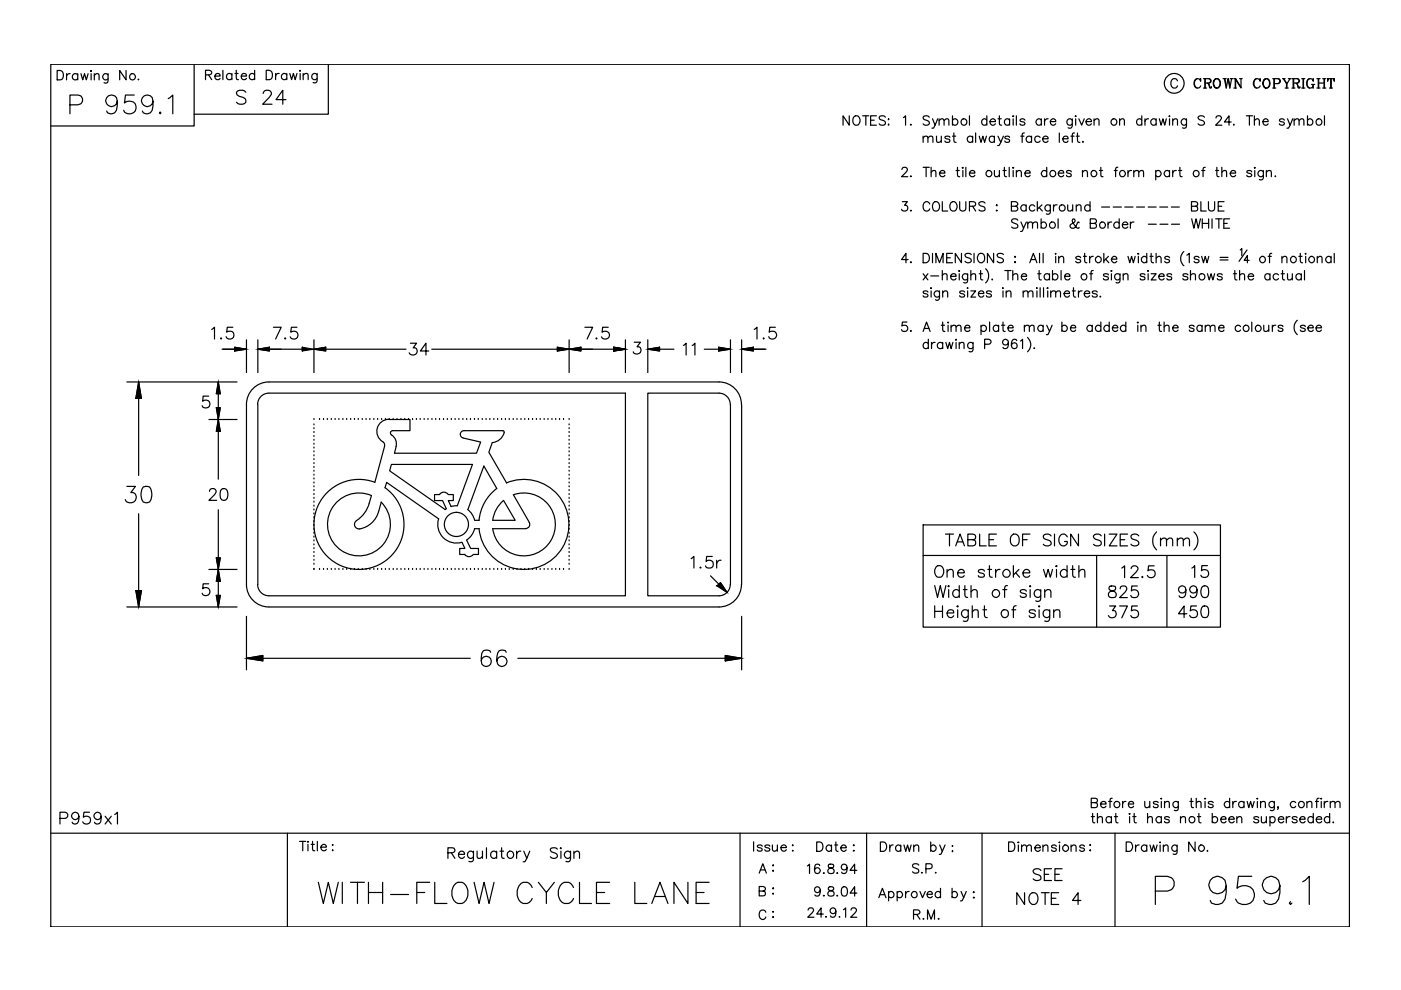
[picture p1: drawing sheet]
<svg xmlns="http://www.w3.org/2000/svg" width="297mm" height="210mm" viewBox="0 0 297 210" stroke-linecap="round" stroke-linejoin="round" font-family="sans-serif">
<!-- layer: SIGN -->
<g fill="none" stroke="#000" stroke-width=".25">
<path d="M10.8 13.6h275.3v182.9h-275.3zM12.1 14.9h.7a1.08 1.08 0 0 1 .7 1 1.08 1.08 0 0 1-.7 1h-.7zM14.1 15.6v1.3M14.9 15.6a.64 .64 0 0 0-.8 .6M16.5 15.9a.64 .64 0 0 0-1-.1 .64 .64 0 0 0 0 1 .64 .64 0 0 0 1-.1M16.5 15.6v1.3M17.2 15.6l.3 1.3 .4-1.3 .4 1.3 .4-1.3M19.3 15.6v1.3M19.3 14.9v.3zM20 16l.5-.4 .4 .1 .1 1.2M20 15.6v1.3M22.9 15.6l-.1 1.8-.3 .2-.4-.1"/>
<path d="M22.9 15.9a.64 .64 0 0 0-.9-.1 .64 .64 0 0 0 0 1 .64 .64 0 0 0 .9-.1M26.7 14.9v2l-1.3-2v2M29.4 16.8v.1v-.1M249.7 17.1a.72 .72 0 0 0-.9-.4 .72 .72 0 0 0-.5 .7 .88 .88 0 0 0 .1 1 .88 .88 0 0 0 1 .2l.3-.4M253.8 16.7a1.11 1.11 0 0 0-.6 1 1.11 1.11 0 0 0 .6 1M254.5 17l.1 .2v-.5l-.1 .3a.73 .73 0 0 0-.8-.3 .73 .73 0 0 0-.5 .7 .88 .88 0 0 0 .2 1 .88 .88 0 0 0 .9 .2l.3-.4M255.2 16.7h1.1l.4 .1 .1 .4-.2 .3-1.1 .1M255.2 18.7h.6M255.5 16.7v2M256 17.6l.3 .2 .3 .7h.3M256.2 17.7l.4 1h.2l.1-.3M256.3 16.7l.4 .4-.1 .3-.3 .2"/>
<path d="M257.9 16.7a1.03 1.03 0 0 0-.7 1 1.03 1.03 0 0 0 .9 1 1.03 1.03 0 0 0 .7-1.1 1.03 1.03 0 0 0-.9-.9 1.12 1.12 0 0 0 0 2M258.1 16.7a1.12 1.12 0 0 1 0 2M259.3 16.7h.7M259.6 16.7l.4 2 .4-2 .3 2 .4-2M259.7 16.7l.3 1.5M260.4 16.7l.3 1.5M260.8 16.7h.6M261.6 18.7h.5M261.6 16.7h.4M261.9 16.7v2M262.8 16.7h.6M263.1 18.5l-1.1-1.8v2"/>
<path d="M263.1 16.7v2l-1.1-1.9M266.4 16.7a1.15 1.15 0 0 0 0 2M267.1 17l.1 .2v-.5l-.1 .3a.75 .75 0 0 0-.9-.3 .75 .75 0 0 0-.5 .7v.5a.75 .75 0 0 0 .6 .8 .75 .75 0 0 0 .9-.5M268.4 16.7a1.03 1.03 0 0 0-.7 1 1.03 1.03 0 0 0 .9 1 1.03 1.03 0 0 0 .7-1.1 1.03 1.03 0 0 0-.9-.9 1.16 1.16 0 0 0 0 2M268.6 16.7a1.12 1.12 0 0 1 0 2M269.8 16.7h1.1a.54 .54 0 0 1 .6 .7l-.6 .3h-.7M269.8 18.7h.7M270.1 16.7v2M270.2 16.7v2M270.9 16.7l.4 .4-.1 .4-.3 .2M271.9 16.7h.6M272.1 16.7l.7 1v1"/>
<path d="M272.2 16.7l.7 1v1M272.5 18.7h.6M273.1 16.7h.6M273.5 16.7l-.6 1M273.9 16.7h1.2l.4 .4-.2 .4-1 .1M273.9 18.7h.6M274.2 16.7v2M274.3 16.7v2M274.8 17.6l.3 .2 .2 .7h.3M274.9 17.7l.4 1h.2l.1-.3M275.1 16.7l.3 .4-.1 .3-.2 .2M276 18.7h.7"/>
<path d="M276 16.7h.7M276.3 16.7v2M276.4 16.7v2M277.7 16.7a1.15 1.15 0 0 0 0 2M278.1 17.9h.6M278.4 17v.2v-.5v.3a.72 .72 0 0 0-.9-.3 .72 .72 0 0 0-.5 .7v.5a.72 .72 0 0 0 .5 .7 .72 .72 0 0 0 .9-.2M278.4 17.9v.8M279.2 18.7h.7M279.2 16.7h.7M279.5 16.7v2M279.6 16.7v2M279.6 17.6h1.1"/>
<path d="M280.4 18.7h.7M280.4 16.7h.7M280.7 16.7v2M280.8 16.7v2M281.6 16.7l-.1 .5v-.5h1.4v.5l-.1-.5M281.9 18.7h.6M282.1 16.7v2M282.3 16.7v2M154.8 85.7a2.39 2.39 0 0 0-2.4-2.3h-15.1v42.9h15.2a2.39 2.39 0 0 0 2.3-2.4M154.9 85.8v38.2M157.2 85.7a4.8 4.8 0 0 0-4.7-4.7h-95.5a4.8 4.8 0 0 0-4.7 4.7v38.3M157.2 85.8v38.2"/>
<path d="M52.3 123.9a4.8 4.8 0 0 0 4.7 4.8h95.4a4.8 4.8 0 0 0 4.8-4.8M54.6 123.9a2.39 2.39 0 0 0 2.4 2.4h75.6v-42.9h-75.6a2.39 2.39 0 0 0-2.4 2.3l.1 38.3M10.8 176.7h275.3M12.7 173.5h1.1a.66 .66 0 0 0 .6-.6 .66 .66 0 0 0-.6-.7h-1.1v2.5M16.7 173.1a.78 .78 0 0 1-1 .7 .78 .78 0 0 1-.4-1.3 .78 .78 0 0 1 1.3 .1 2.06 2.06 0 0 1-.2 2 .7 .7 0 0 1-1.1-.3M19 172.2h-1.2l-.1 1.1a.88 .88 0 0 1 1.3 0 .88 .88 0 0 1-.2 1.3 .88 .88 0 0 1-1.3-.4M21.4 173.1a.77 .77 0 0 1-1.1 .5 .77 .77 0 0 1-.2-1.2 .77 .77 0 0 1 1.3 .2 2.41 2.41 0 0 1-.3 2 .7 .7 0 0 1-1.1-.3M22.3 173.1l1.3 1.6M23.6 173.1l-1.3 1.6M24.3 172.7l.6-.5v2.5M60.9 176.7v19.8M63.5 178.4h1.3"/>
<path d="M64.2 178.4v2M65.3 179v1.4M65.3 178.4l.1 .1-.1 .1zM66 179h.6M66.3 178.4v1.6l.1 .3 .3 .1M67.3 178.4v2M68 179.6h1.2a.62 .62 0 0 0-.9-.5 .62 .62 0 0 0-.2 1 .6 .6 0 0 0 1.1 0M70.5 179.1v.1zM156.9 176.7v19.8M159.8 178.5v2M161.6 179.4a.65 .65 0 0 0-1.1 0l.2 .2 .8 .3 .1 .3a.6 .6 0 0 1-1.1 0M163.2 179.4a.65 .65 0 0 0-1 0l.1 .2 .8 .3 .1 .3a.6 .6 0 0 1-1 0"/>
<path d="M163.8 179.2l.1 1.2 .5 .1 .4-.4M164.8 179.2v1.3M165.6 179.7h1.1a.61 .61 0 0 0-.8-.5 .61 .61 0 0 0-.2 1 .6 .6 0 0 0 1 0M168 179.2h.2zM173.2 178.5h.6a1.08 1.08 0 0 1 .7 1 1.08 1.08 0 0 1-.7 1h-.6zM176.3 179.5a.64 .64 0 0 0-.9-.1 .64 .64 0 0 0 0 .9 .64 .64 0 0 0 .9-.1M176.3 179.2v1.3M177 179.2h.6M177.2 178.5v1.6l.1 .3 .4 .1M178.3 179.7h1.1a.62 .62 0 0 0-.8-.5 .62 .62 0 0 0-.2 1 .6 .6 0 0 0 1 0M180.9 179.2h.2zM183.7 176.7v19.8"/>
<path d="M186.7 178.5h.6a1.06 1.06 0 0 1 .7 1 1.06 1.06 0 0 1-.7 1h-.6zM188.7 179.2v1.3M189.4 179.2a.65 .65 0 0 0-.7 .5M191 179.5a.62 .62 0 0 0-.9-.1 .62 .62 0 0 0 0 .9 .62 .62 0 0 0 .9-.1M191 179.2v1.3M191.7 179.2l.3 1.3 .4-1.3 .4 1.3 .4-1.3M193.7 179.5l.5-.3 .5 .1 .1 1.2M193.7 179.2v1.3M197.3 179.5a.64 .64 0 0 1 1-.1 .64 .64 0 0 1 0 .9 .64 .64 0 0 1-1-.1M197.3 178.5v2M199.2 179.2l.6 1.3 .6-1.3M201.9 179.4h.1z"/>
<path d="M208.2 176.7v19.8M213.8 178.5h.7a1.08 1.08 0 0 1 .7 1 1.08 1.08 0 0 1-.7 1h-.7zM215.9 178.5l.1 .1-.1 .1zM215.9 179.2v1.3M216.6 179.5l.5-.3 .4 .1 .1 1.2M216.6 179.2v1.3M217.6 179.5l.5-.3 .5 .1 .1 1.2M219.4 179.7h1.2a.62 .62 0 0 0-.9-.5 .62 .62 0 0 0-.2 1 .6 .6 0 0 0 1.1 0M221.1 179.5l.5-.3 .5 .1 .1 1.2M221.1 179.2v1.3M224 179.5a.56 .56 0 0 0-.6-.4 .56 .56 0 0 0-.5 .4l.1 .2a.9 .9 0 0 1 1 .4v.1a.56 .56 0 0 1-.6 .3 .56 .56 0 0 1-.5-.3M224.6 178.5v.2z"/>
<path d="M224.6 179.2v1.3M227.1 179.5l.5-.3 .5 .1v1.2M227.1 179.2v1.3M229.9 179.5a.57 .57 0 0 0-1 0l.3 .2 .6 .2 .1 .3a.57 .57 0 0 1-1 0M231 179.2l.2-.1v.1zM231.4 173.1h.6M231.4 170.2l1.1-.1 .2-.3-.1-.4-.4-.2h-.8v2h.8a.53 .53 0 0 0 .5-.5 .53 .53 0 0 0-.5-.5M231.7 172.5v1.6v.3l.4 .1M232.7 173.5l.4-.4 .6 .1v1.3M232.7 172.5v2M233.4 170.5h1.1a.61 .61 0 0 0-.9-.5 .61 .61 0 0 0-.2 .9 .6 .6 0 0 0 1.1 0M235 169.9h.7"/>
<path d="M235.6 173.4a.64 .64 0 0 0-.9-.1 .64 .64 0 0 0 0 1 .64 .64 0 0 0 .9-.1M235.6 173.1v1.4M235.8 169.2l-.4 .1-.1 .3v1.6M236.3 173.1h.7M236.4 176.7v19.8M236.6 172.5v1.6l.1 .3 .3 .1M238 169.9v1.3M238.7 169.9a.58 .58 0 0 0-.7 .6M238.8 178.5h.7a1.06 1.06 0 0 1 .7 1 1.06 1.06 0 0 1-.7 1h-.7zM239.2 170.5h1.1a.6 .6 0 0 0-.8-.5 .6 .6 0 0 0-.2 .9 .57 .57 0 0 0 1 0M239.5 172.5l.1 .1h-.1zM239.5 173.1v1.4"/>
<path d="M240.2 173.1h.6M240.5 172.5v1.6l.1 .3 .3 .1M240.8 179.2v1.3M241.5 179.2a.72 .72 0 0 0-.7 .5M242.7 169.9l.1 1.3h.5l.5-.3M243.1 179.5a.64 .64 0 0 0-.9-.1 .64 .64 0 0 0 0 .9 .64 .64 0 0 0 .9-.1M243.1 179.2v1.3M243.3 173.5l.5-.4 .4 .1 .1 1.3M243.3 172.5v2M243.8 169.9v1.3M243.8 179.2l.4 1.3 .4-1.3 .4 1.3 .3-1.3M245.5 170.2a.6 .6 0 0 0-1 0l.1 .2a.9 .9 0 0 1 .9 .5 .56 .56 0 0 1-.5 .4 .56 .56 0 0 1-.5-.4"/>
<path d="M246 178.5v.2zM246 179.2v1.3M246.2 169.2v.2zM246.2 173.4a.64 .64 0 0 0-.9-.1 .64 .64 0 0 0 0 1 .64 .64 0 0 0 .9-.1M246.2 169.9v1.3M246.2 173.1v1.4M246.6 179.5l.5-.3 .5 .1 .1 1.2M246.6 179.2v1.3M246.9 170.3a.67 .67 0 0 1 .9-.3l.1 1.2M246.9 169.9v1.3M247.9 173.4a.62 .62 0 0 0-1 0l.3 .3 .6 .2 .1 .3a.57 .57 0 0 1-1 0M249.6 179.2l-.1 1.8-.3 .1h-.5"/>
<path d="M249.6 179.5a.64 .64 0 0 0-1-.1 .64 .64 0 0 0 0 .9 .64 .64 0 0 0 1-.1M249.8 169.9l-.1 1.8-.3 .2-.4-.1M249.8 170.2a.64 .64 0 0 0-.9-.1 .64 .64 0 0 0 0 .9 .64 .64 0 0 0 .9-.1M250.3 173.5l.5-.4 .5 .1v1.3M250.3 173.1v1.4M252.3 169.9h.7M252.6 169.2v1.7l.1 .3h.3M253.4 178.5v2l-1.4-2v2M253.6 170.3a.67 .67 0 0 1 1-.3v1.2M253.6 169.2v2M253.9 173.1h.7M254.2 172.5v1.6l.1 .3 .3 .1"/>
<path d="M255.5 169.9v1.3M255.5 169.2l.1 .1-.1 .1zM257 173.4a.64 .64 0 0 1 1-.1 .64 .64 0 0 1 0 1 .64 .64 0 0 1-1-.1M257 172.5v2M257.2 170.2a.65 .65 0 0 0-1 0l.1 .2 .8 .2 .1 .3a.6 .6 0 0 1-1 0M258.8 173.7h1.1a.6 .6 0 0 0-.8-.5 .6 .6 0 0 0-.2 1 .57 .57 0 0 0 1 0M260.5 173.7h1.2a.61 .61 0 0 0-.9-.5 .61 .61 0 0 0-.2 1 .6 .6 0 0 0 1.1 0M260.7 170.2a.64 .64 0 0 0-.9-.1 .64 .64 0 0 0 0 .9 .64 .64 0 0 0 .9-.1M260.7 169.2v2M261.4 169.9v1.3M262.1 169.9a.64 .64 0 0 0-.7 .6M262.2 173.5l.5-.4 .5 .1 .1 1.3"/>
<path d="M262.2 173.1v1.4M263.8 170.2a.64 .64 0 0 0-1-.1 .64 .64 0 0 0 0 .9 .64 .64 0 0 0 1-.1M263.8 169.9v1.3M264.4 169.9l.4 1.3 .3-1.3 .4 1.3 .4-1.3M266.6 169.9v1.3M266.6 169.2v.2zM266.9 173.4a.65 .65 0 0 0-1.1 0l.1 .2 .9 .3 .1 .3a.6 .6 0 0 1-1.1 0M267.3 170.3a.67 .67 0 0 1 .9-.3l.1 1.2M267.3 169.9v1.3M267.4 173.1l.1 1.3 .5 .1 .5-.4M268.5 173.1v1.4M269.3 173.4a.62 .62 0 0 1 .9-.1 .62 .62 0 0 1 0 .9 .62 .62 0 0 1-.9 0"/>
<path d="M269.3 173.1v2M270.2 169.9v1.5a.53 .53 0 0 1-.9 .4M270.2 170.2a.64 .64 0 0 0-1-.1 .64 .64 0 0 0 0 .9 .64 .64 0 0 0 1-.1M271 171.2h-.1v-.2l.1 .2-.1 .4M271 173.7h1.2a.61 .61 0 0 0-.9-.5 .61 .61 0 0 0-.2 1 .6 .6 0 0 0 1.1 0M272.7 173.1v1.4M273.5 173.1a.64 .64 0 0 0-.8 .6M274.7 170.2a.64 .64 0 0 0-.9-.1 .64 .64 0 0 0 0 .9 .64 .64 0 0 0 .9-.1M275 173.4a.65 .65 0 0 0-1 0l.2 .3 .7 .2 .1 .3a.6 .6 0 0 1-1 0M275.6 173.7h1.1a.6 .6 0 0 0-.8-.5 .6 .6 0 0 0-.2 1 .57 .57 0 0 0 1 0M277.1 170.3a.71 .71 0 0 1 1-.3v1.2M277.1 169.9v1.3"/>
<path d="M278.4 173.4a.64 .64 0 0 0-.9-.1 .64 .64 0 0 0 0 1 .64 .64 0 0 0 .9-.1M278.4 172.5v2M278.9 169.9h.6M279.1 173.7h1.1a.61 .61 0 0 0-.8-.5 .61 .61 0 0 0-.2 1 .6 .6 0 0 0 1 0M279.7 169.2l-.4 .1-.1 .3v1.6M280.1 169.2v.2zM280.1 169.9v1.3M280.8 169.9v1.3M281.5 169.9a.64 .64 0 0 0-.7 .6M281.9 173.4a.64 .64 0 0 0-.9-.1 .64 .64 0 0 0 0 1 .64 .64 0 0 0 .9-.1M281.9 172.5v2M282 170.3a.67 .67 0 0 1 1-.3l.1 1.2"/>
<path d="M282 169.9v1.3M282.7 174.2l-.1 .2h.2M283.1 170.3l.4-.4 .5 .1 .1 1.2M70.5 180.3h.1zM161 188.9l1.1-.1 .2-.2-.1-.4-.4-.2h-.8v1.9h.8l.4-.1v-.7l-.4-.2M161 185.1l.7-2 .8 2M161.2 184.4h1M162.4 193.4a.72 .72 0 0 0-.9-.4 .72 .72 0 0 0-.5 .7 .85 .85 0 0 0 .2 1 .85 .85 0 0 0 .9 .1l.3-.4M163.8 183.5l.1-.1 .1 .1zM163.8 184.7l.1-.2 .1 .2zM163.8 188.4l.1-.1 .1 .1zM163.8 189.5h.2l-.1 .1z"/>
<path d="M163.8 193.3h.2zM163.8 194.5l.1-.1 .1 .1zM168 180.4h.2zM180.9 180.4h.2zM186.3 190.3l.8-2 .7 2M186.6 189.7h1M188.4 189.3a.64 .64 0 0 1 .9-.1 .64 .64 0 0 1 0 1 .64 .64 0 0 1-.9-.1M188.4 189v2M190.2 189.3a.64 .64 0 0 1 1-.1 .64 .64 0 0 1 0 1 .64 .64 0 0 1-1-.1M190.2 189v2M192 189v1.3M192.8 189a.64 .64 0 0 0-.8 .6"/>
<path d="M195 189l.6 1.3 .6-1.3M196.6 189.6h1.1a.56 .56 0 0 0-.6-.6 .56 .56 0 0 0-.5 .6 .61 .61 0 0 0 .3 .7 .61 .61 0 0 0 .8-.2M199.4 189.3a.64 .64 0 0 0-.9-.1 .64 .64 0 0 0 0 1 .64 .64 0 0 0 .9-.1M199.4 188.3v2M199.8 180.5l-.3 .6h-.3M201.9 189.3a.64 .64 0 0 1 .9-.1 .64 .64 0 0 1 0 1 .64 .64 0 0 1-.9-.1M201.9 188.3v2M201.9 180.4v.2zM203.8 189l.5 1.3 .6-1.3M204.3 190.3l-.3 .6-.4 .1M206.3 189.2h.3zM206.3 190.3h.3z"/>
<path d="M217.2 189.3v2.5l-1.6-2.5v2.5M218.4 189.6a.92 .92 0 0 1 1.1-.3 .92 .92 0 0 1 .6 .9 1.08 1.08 0 0 1-.3 1.2 1.08 1.08 0 0 1-1.1 .2 1.5 1.5 0 0 1-.3-2zM220.7 184.6a.92 .92 0 0 0-.9-.4 .92 .92 0 0 0-.8 .6l.3 .4 .9 .3a.63 .63 0 0 1 .3 1.1 1.17 1.17 0 0 1-1.5-.2M220.8 189.3h1.6M221.4 185.4h.9M221.6 189.3v2.5M222.9 190.5h1M222.9 184.2h-1.5v2.5h1.5M223.7 185.4h.9M224.5 189.3h-1.6v2.5h1.6M225.2 184.2h-1.5v2.5h1.5M229.2 190.9h-1.8l1.2-1.6v2.5"/>
<path d="M231 180.3h.2v.1zM256 180.3v.2l.1-.1"/>
<circle cx="28.1" cy="16.3" r=".66"/>
<circle cx="249" cy="17.7" r="2.1"/>
<circle cx="225.9" cy="179.8" r=".67"/>
<circle cx="236.8" cy="170.6" r=".65"/>
<circle cx="252.7" cy="173.8" r=".65"/>
<circle cx="254.7" cy="179.8" r=".66"/>
<circle cx="275.9" cy="170.6" r=".65"/>
<circle cx="193.9" cy="189.7" r=".66"/>
</g>
<g fill="none" stroke="#000" stroke-width=".25">
<path d="M41.2 13.6v13.1h-30.4M43.6 15.9h.8a.5 .5 0 0 0 .5-.6l-.5-.4h-.8v2M44.2 15.9l.7 1M45.6 16.1h1.1a.57 .57 0 0 0-.7-.5 .57 .57 0 0 0-.4 .7 .6 .6 0 0 0 .4 .6 .6 .6 0 0 0 .7-.3M47.3 14.9v2M49.2 15.9a.64 .64 0 0 0-1-.1 .64 .64 0 0 0 0 .9 .64 .64 0 0 0 1-.1M49.2 15.6v1.3M49.8 15.6h.7M50.1 14.9v1.6l.1 .3 .4 .1M51.2 16.1h1.1a.57 .57 0 0 0-.7-.5 .57 .57 0 0 0-.4 .7 .6 .6 0 0 0 .4 .6 .6 .6 0 0 0 .7-.3M52.1 19.6a1.32 1.32 0 0 0-2 0 .75 .75 0 0 0 .6 .8l.9 .3a.74 .74 0 0 1 .5 .5 .74 .74 0 0 1-.3 .8 1.4 1.4 0 0 1-1.7-.3M54 15.9a.64 .64 0 0 0-1-.1 .64 .64 0 0 0 0 .9 .64 .64 0 0 0 1-.1"/>
<path d="M54 14.9v2M55.8 19.8l.2-.4a.95 .95 0 0 1 1.5 .3v.3l-.4 .7-1.4 1.4h2M56.4 14.9a1.08 1.08 0 0 1 1.3 .6 1.08 1.08 0 0 1-.3 1.3l-1 .1zM58.4 15.6v1.3M59.2 15.6a.6 .6 0 0 0-.8 .5M60.8 15.9a.64 .64 0 0 0-.9-.1 .64 .64 0 0 0 0 .9 .64 .64 0 0 0 .9-.1M60.8 15.6v1.3M61.4 15.6l.4 1.3 .4-1.3 .4 1.3 .4-1.3M63.6 15.6v1.3M63.6 14.9v.2zM64.3 16l.5-.4 .4 .1 .1 1.2M64.3 15.6v1.3"/>
<path d="M67.2 15.6v1.5a.53 .53 0 0 1-.8 .4M67.2 15.9a.64 .64 0 0 0-.9-.1 .64 .64 0 0 0 0 .9 .64 .64 0 0 0 .9-.1M69.6 13.6v10.6h-28.4M14.8 22.2h1.7l.6-.2a1.03 1.03 0 0 0 .4-1.1 1.03 1.03 0 0 0-1-.7h-1.7v3.9M24.9 21.5a1.23 1.23 0 0 1-1.8 1 1.23 1.23 0 0 1-.4-2 1.23 1.23 0 0 1 2 .2 3.8 3.8 0 0 1-.4 3.2 1.12 1.12 0 0 1-1.7-.4M28.5 20.2h-1.9l-.2 1.6a1.42 1.42 0 0 1 2.1 0 1.42 1.42 0 0 1-.2 2.1 1.41 1.41 0 0 1-2.1-.5M32.4 21.5a1.23 1.23 0 0 1-1.7 1 1.23 1.23 0 0 1-.4-2 1.23 1.23 0 0 1 2 .2 3.8 3.8 0 0 1-.4 3.2 1.11 1.11 0 0 1-1.7-.4M34 23.7l-.2 .2 .2 .2 .1-.2M35.7 20.9l.9-.7v3.9M60.6 21.1h-2.1l1.5-2v3M180.1 24.6v1.9l-1.4-1.9v1.9M181.2 24.6a.95 .95 0 0 1 1.1 .5 .95 .95 0 0 1-.2 1.1 .72 .72 0 0 1-.8 .3 .72 .72 0 0 1-.5-.7 1.15 1.15 0 0 1 .4-1.2z"/>
<path d="M182.9 24.6h1.3M183.6 24.6v1.9M184.6 25.5h.7M185.8 24.6h-1.2v1.9h1.2M187.7 24.8a.73 .73 0 0 0-.7-.3 .73 .73 0 0 0-.6 .5l.2 .3 1 .4 .1 .5a.84 .84 0 0 1-1.3 0M188.4 25.2v.2zM188.4 26.3v.2zM191.2 35.9l.2-.3 .6-.1 .3 .2 .1 .4-1.3 1.4h1.4M191.5 24.9l.5-.3v1.9M193.1 26.3l-.1 .2h.2M193.1 37.3l-.1 .1h.2M195.7 29.3l.5-.4 .5 .1v1.2"/>
<path d="M195.7 28.9v1.3M195.7 35.5h1.3M196.4 35.5v2M196.7 29.3l.5-.4 .5 .1 .1 1.2M197 24.8a.73 .73 0 0 0-.7-.3 .73 .73 0 0 0-.6 .5l.2 .3 1 .5 .1 .4a.84 .84 0 0 1-1.3 0M197.4 36.5l.5-.3h.4l.1 1.3M197.4 35.5v2M197.7 25.2l.6 1.3 .5-1.3M198.3 26.5l-.4 .7h-.3M198.6 28.9v1.2l.5 .1 .5-.4M199.1 25.6l.5-.4 .4 .1 .2 1.2M199.1 25.2v1.3"/>
<path d="M199.2 36.7h1.1a.6 .6 0 0 0-.8-.5 .6 .6 0 0 0-.2 1 .57 .57 0 0 0 1 0M199.6 28.9v1.3M200.2 25.6l.4-.4 .5 .1 .1 1.2M201.4 29.1a.65 .65 0 0 0-1.1 0l.1 .2 .9 .3 .1 .3a.6 .6 0 0 1-1.1 0M201.9 25.5a.64 .64 0 0 1 1-.1 .64 .64 0 0 1 0 .9 .64 .64 0 0 1-1-.1M201.9 24.6v1.9M201.9 28.9h.7M202.2 28.2v1.6l.1 .3 .4 .1M202.7 36.2h.7M203 35.5v1.6l.1 .3 .4 .1M204 35.6h.2l-.1 .1zM204.1 36.2v1.3"/>
<path d="M204.8 35.5v2M205.5 24.6v1.9M205.5 36.7h1.2a.61 .61 0 0 0-.9-.5 .61 .61 0 0 0-.2 1 .6 .6 0 0 0 1.1 0M206.2 29.1a.64 .64 0 0 0-.9-.1 .64 .64 0 0 0 0 1 .64 .64 0 0 0 .9-.1M206.2 28.9v1.3M206.9 28.2v2M207.6 28.9l.4 1.3 .4-1.3 .4 1.3 .3-1.3M209.2 25.5a.62 .62 0 0 0-.9-.1 .62 .62 0 0 0 0 .9 .62 .62 0 0 0 .9-.1M209.2 24.6v1.9M209.9 25.8h1.1a.62 .62 0 0 0-.8-.6 .62 .62 0 0 0-.2 1 .6 .6 0 0 0 1 0M210.8 36.2l.2 1.2 .4 .1 .5-.4M210.8 29.1a.62 .62 0 0 0-.9 0 .62 .62 0 0 0 0 .9 .62 .62 0 0 0 .9-.1"/>
<path d="M210.8 28.9v1.3M211.6 25.2h.7M211.6 28.9l.6 1.3 .5-1.3M211.9 24.6v1.6l.1 .3h.4M211.9 36.2v1.3M212.2 30.2l-.4 .7h-.3M212.7 36.2h.6M213 35.5v1.6v.3l.4 .1M214 35.5v2M214.1 25.5a.62 .62 0 0 0-1-.1 .62 .62 0 0 0 0 .9 .62 .62 0 0 0 1-.1M214.1 25.2v1.3M214.1 29.1a.6 .6 0 0 0-1.1 0l.1 .2a.9 .9 0 0 1 1 .5v.1a.56 .56 0 0 1-.6 .3 .56 .56 0 0 1-.5-.3"/>
<path d="M214.8 24.6h.1l-.1 .1zM214.8 25.2v1.3M214.8 35.5l.1 .1-.1 .1zM214.8 36.2v1.3M215.5 24.6v1.9M215.5 36.5l.5-.3h.4l.1 1.3M215.5 36.2v1.3M216.4 28.9h.7M217.2 28.2l-.4 .1-.1 .3v1.6M217.3 25.5a.6 .6 0 0 0-1 0v.2l.9 .3 .1 .2a.6 .6 0 0 1-1 0M217.3 36.7h1.1a.6 .6 0 0 0-.8-.5 .6 .6 0 0 0-.2 1 .57 .57 0 0 0 1 0M218.7 29.1a.64 .64 0 0 0-.9-.1 .64 .64 0 0 0 0 1 .64 .64 0 0 0 .9-.1"/>
<path d="M218.7 28.9v1.3M220.5 29.1a.64 .64 0 0 0-.9-.1 .64 .64 0 0 0 0 1 .64 .64 0 0 0 .9-.1M220.8 25.5a.64 .64 0 0 0-1-.1 .64 .64 0 0 0 0 .9 .64 .64 0 0 0 1-.1M220.8 25.2v1.3M221.1 29.4h1.1a.61 .61 0 0 0-.8-.5 .61 .61 0 0 0-.2 1 .6 .6 0 0 0 1 0M221.5 25.2v1.3M221.9 36.4a.63 .63 0 0 0-.9-.1 .63 .63 0 0 0 0 1 .63 .63 0 0 0 .9-.1M221.9 35.5v2M222.2 25.2a.72 .72 0 0 0-.7 .6M222.7 25.8h1.1a.62 .62 0 0 0-.8-.6 .62 .62 0 0 0-.2 1 .6 .6 0 0 0 1 0M224.4 36.7h1.1a.61 .61 0 0 0-.8-.5 .61 .61 0 0 0-.2 1 .6 .6 0 0 0 1 0M224.6 28.2v2"/>
<path d="M225.4 29.4h1.1a.6 .6 0 0 0-.9-.5 .6 .6 0 0 0-.2 1 .57 .57 0 0 0 1.1 0M227 28.9h.7M227.1 36.4a.57 .57 0 0 0-1 0l.1 .2 .8 .3 .1 .3a.57 .57 0 0 1-1 0M227.3 25.2v1.5l-.1 .3-.2 .2-.5-.1M227.3 25.5a.64 .64 0 0 0-.9-.1 .64 .64 0 0 0 0 .9 .64 .64 0 0 0 .9-.1M227.8 28.2l-.4 .1-.1 .3v1.6M228 24.6h.2zM228.1 25.2v1.3M228.2 28.9h.6M228.4 28.2v1.6l.2 .3 .4 .1M228.7 25.2l.6 1.3 .6-1.3M229.5 36.5l.5-.3h.4l.2 1.3"/>
<path d="M229.5 36.2v1.3M229.6 30l-.1 .1h.2M230.3 25.8h1.1a.62 .62 0 0 0-.9-.6 .62 .62 0 0 0-.2 1 .6 .6 0 0 0 1.1 0M232 25.6l.4-.4 .5 .1 .1 1.2M232 25.2v1.3M233.1 36.2h.7M233.4 35.5v1.6l.1 .3 .4 .1M236.2 36.2h.7M237 35.5l-.4 .1-.1 .3v1.6M237.4 25.6l.4-.4 .5 .1 .1 1.2M237.4 25.2v1.3M239.2 36.2v1.3"/>
<path d="M239.9 36.2a.64 .64 0 0 0-.7 .5M240.4 36.5l.4-.3h.6v1.3M240.4 36.2v1.3M241.4 36.5l.5-.3h.5l.1 1.3M242.1 25.5a.62 .62 0 0 0-.9-.1 .62 .62 0 0 0 0 .9 .62 .62 0 0 0 .9-.1M242.1 24.6v1.9M242.8 25.2v1.3M243.5 25.2a.72 .72 0 0 0-.7 .6M245 36.4a.63 .63 0 0 1 1-.1 .63 .63 0 0 1 0 1 .63 .63 0 0 1-1-.1M245 36.2v1.9M245.1 25.5a.64 .64 0 0 0-.9-.1 .64 .64 0 0 0 0 .9 .64 .64 0 0 0 .9-.1M245.1 25.2v1.3"/>
<path d="M245.8 25.2l.4 1.3 .4-1.3 .3 1.3 .4-1.3M248 24.6v.1zM248 36.4a.63 .63 0 0 0-1-.1 .63 .63 0 0 0 0 1 .63 .63 0 0 0 1-.1M248 25.2v1.3M248 36.2v1.3M248.6 25.6l.5-.4 .5 .1 .1 1.2M248.6 25.2v1.3M248.6 36.2v1.3M249.4 36.2a.64 .64 0 0 0-.8 .5M249.9 36.2h.6M250.2 35.5v1.6v.3l.4 .1M251.6 25.2l-.1 1.8-.3 .2-.5-.1"/>
<path d="M251.6 25.5a.64 .64 0 0 0-1-.1 .64 .64 0 0 0 0 .9 .64 .64 0 0 0 1-.1M254.8 36.2h.7M255.4 24.8a.76 .76 0 0 0-.8-.3 .76 .76 0 0 0-.6 .5l.2 .3 1 .4 .2 .3v.2a.89 .89 0 0 1-1.4 0M255.5 35.5l-.3 .1-.1 .3v1.6M257.7 36.2h.7M257.8 25l.1-.3 .3-.1 .6 .1a.56 .56 0 0 1-.1 .9l-1 .9h1.4M258 35.5v1.6l.1 .3 .4 .1M259.1 36.5l.4-.3h.5l.1 1.3M259.1 35.5v2M260.8 36.7h1.2a.6 .6 0 0 0-.9-.5 .6 .6 0 0 0-.1 1 .57 .57 0 0 0 1 0M261 25.9h-1.4l1-1.3v1.9M261.6 26.3l-.1 .2h.2"/>
<path d="M264.3 24.6h1.3M264.9 24.6v1.9M265.4 36.4a.6 .6 0 0 0-1.1 0l.1 .2 .7 .2 .3 .4a.6 .6 0 0 1-1.1 0M266 25.6l.4-.4 .5 .1 .1 1.2M266 24.6v1.9M266 36.2v1.3M266 35.5l.2 .1-.2 .1zM267.8 25.8h1.1a.55 .55 0 0 0-.6-.6 .55 .55 0 0 0-.5 .6 .6 .6 0 0 0 .3 .7 .6 .6 0 0 0 .8-.3M267.9 36.2v1.5a.53 .53 0 0 1-.9 .4M267.9 36.4a.63 .63 0 0 0-1-.1 .63 .63 0 0 0 0 1 .63 .63 0 0 0 1-.1M268.5 36.5l.5-.3h.5l.1 1.3M268.5 36.2v1.3"/>
<path d="M270.4 37.3l-.1 .1h.2M272.3 25.5a.6 .6 0 0 0-1.1 0l.3 .3 .7 .2 .1 .2a.6 .6 0 0 1-1.1 0M273 25.2l.5 1.3 .6-1.3M273.5 26.5l-.4 .7h-.2M274.4 25.6l.4-.4 .5 .1 .1 1.2M274.4 25.2v1.3M275.4 25.6l.5-.4 .5 .1 .1 1.2M277.2 25.5a.64 .64 0 0 1 1-.1 .64 .64 0 0 1 0 .9 .64 .64 0 0 1-1-.1M277.2 24.6v1.9M280.8 24.6v1.9M191.3 42.8h1.1l-.6 .7a.67 .67 0 0 1 .6 .9 .67 .67 0 0 1-1.1 .3l-.2-.3M192.5 55h-1.4l1-1.3v2"/>
<path d="M193.1 44.6l-.1 .1h.2M193.1 55.5l-.1 .1 .1 .1 .1-.1M195.7 53.7h.7a1.06 1.06 0 0 1 .7 1 1.06 1.06 0 0 1-.7 1h-.7zM195.7 58l1 1.4M196.7 58l-1 1.4M197.1 43.3a.71 .71 0 0 0-.8-.5 .71 .71 0 0 0-.6 .7 .83 .83 0 0 0 .3 1.1 .83 .83 0 0 0 1-.1l.1-.2M197.3 58.5h1.7M197.7 53.7v2M197.9 43.1l.1-.2a.9 .9 0 0 1 1.1 .3 .9 .9 0 0 1 0 1.1 .72 .72 0 0 1-.8 .5 .72 .72 0 0 1-.6-.8zM198.4 55.7v-2l.8 2 .8-2v2M199.8 42.8v1.9h1.1M199.8 58.4a.67 .67 0 0 1 .9-.3l.1 1.3"/>
<path d="M199.8 57.4v2M200.7 54.7h.8M201.6 43.1a.75 .75 0 0 1 .8-.3 .75 .75 0 0 1 .5 .7v.5a.76 .76 0 0 1-.7 .8 .76 .76 0 0 1-.8-.8zM201.6 58.6h1.1a.61 .61 0 0 0-.8-.5 .61 .61 0 0 0-.3 1 .6 .6 0 0 0 1.1 0M201.9 53.7h-1.2v2h1.2M203.4 58v1.4M203.4 57.4v.1zM203.5 42.8v1.4a.66 .66 0 0 0 .6 .6 .66 .66 0 0 0 .7-.6v-1.4M203.8 53.7v2l-1.3-2v2M205.2 58l-.1 1.8-.3 .2-.5-.1M205.2 58.3a.64 .64 0 0 0-1-.1 .64 .64 0 0 0 0 .9 .64 .64 0 0 0 1 0M205.5 43.7l1.2-.1 .2-.3-.1-.3-.4-.2h-.9v1.9"/>
<path d="M205.8 58.4l.5-.4 .5 .1 .1 1.3M205.8 57.4v2M205.9 54a.75 .75 0 0 0-1.3 .2l.2 .3 1 .4 .1 .5a.84 .84 0 0 1-1.3 0M206.2 43.7l.7 1M206.5 53.7v2M207.4 54a.83 .83 0 0 1 1.1-.1 .83 .83 0 0 1 .3 1 .76 .76 0 0 1-.8 .8 .76 .76 0 0 1-.8-.8zM207.6 58h.7M207.9 57.4v1.6l.1 .3 .4 .1M208.8 43.1a.72 .72 0 0 0-.7-.4 .72 .72 0 0 0-.6 .6l.4 .3 .6 .2a.52 .52 0 0 1 .3 .7 .92 .92 0 0 1-1.3 0M209 57a2.08 2.08 0 0 1 0 3M210.4 59.1l-.1 .2h.2M210.7 53.7v2l-1.3-2v2"/>
<path d="M211.2 43.5h.2l-.1 .1zM211.2 44.7h.2zM212.7 54a.75 .75 0 0 0-1.3 .2l.2 .3 1 .4 .1 .5a.84 .84 0 0 1-1.3 0M213 57.4h1.3M213.7 57.4v2M214.4 43.7l1.2-.1a.44 .44 0 0 0 0-.7l-1.2-.1v1.9h.9a.51 .51 0 0 0 .5-.5 .51 .51 0 0 0-.5-.5M214.7 58.4l.5-.4 .5 .1 .1 1.3M214.7 57.4v2M215.1 55.6h.2l-.1 .1zM215.2 54.4l.1 .1-.1 .1zM215.8 46.7a.73 .73 0 0 0-.7-.3 .73 .73 0 0 0-.6 .5l.2 .3 .9 .3a.5 .5 0 0 1 0 .8 .99 .99 0 0 1-1.1-.2M216.5 47.1l.5 1.3 .6-1.3"/>
<path d="M216.5 58.6h1.1a.6 .6 0 0 0-.8-.5 .6 .6 0 0 0-.2 1 .57 .57 0 0 0 1 0M217 48.4l-.2 .6-.4 .1M217.6 43.7a.64 .64 0 0 0-1-.1 .64 .64 0 0 0 0 1 .64 .64 0 0 0 1-.1M217.6 43.4v1.3M217.9 47.5l.5-.4 .4 .1 .1 1.2M217.9 47.1v1.3M218.3 55.7l.8-2 .8 2M218.6 55h1M218.9 47.5l.5-.4 .5 .1 .1 1.2M219.4 43.7a.64 .64 0 0 0-1-.1 .64 .64 0 0 0 0 1 .64 .64 0 0 0 1-.1M219.9 42.8v1.9M220 58h.7"/>
<path d="M220.3 44l.7 .7M220.3 57.4v1.6l.1 .3 .4 .1M220.4 53.7v2M220.7 47.4a.64 .64 0 0 1 1-.1 .64 .64 0 0 1 0 .9 .64 .64 0 0 1-1-.1M220.7 46.4v2M220.9 43.4l-1 1M221.2 53.7v2M222.5 58.3a.64 .64 0 0 0-.9-.1 .64 .64 0 0 0 0 .9 .64 .64 0 0 0 .9 0M222.5 58v1.4M222.7 43.4l-.1 1.9-.3 .1-.5-.1M222.7 43.7a.64 .64 0 0 0-1-.1 .64 .64 0 0 0 0 1 .64 .64 0 0 0 1-.1M223.2 58.3a.64 .64 0 0 1 .9-.1 .64 .64 0 0 1 0 .9 .64 .64 0 0 1-.9 0"/>
<path d="M223.2 57.4v2M223.4 43.4v1.3M223.7 53.8h.2zM223.8 54.4v1.3M224.1 43.4a.6 .6 0 0 0-.7 .6M224.3 46.4v2M224.5 54.7l.5-.3 .4 .1 .1 1.2M224.5 54.4v1.3M225 57.4v2M225.7 58.6h1.1a.6 .6 0 0 0-.8-.5 .6 .6 0 0 0-.2 1 .57 .57 0 0 0 1 0M226.4 43.4l.1 1.3h.5l.4-.3M227.4 43.4v1.3"/>
<path d="M228.2 43.8l.5-.4 .4 .1 .1 1.2M228.2 43.4v1.3M228.8 47.2l-.2-.1-.2 .3a.95 .95 0 0 1-1.3 .9l-.2-.3 .1-.4 .9-.7-.1-.4h-.4a.79 .79 0 0 0 .2 1l.7 .8 .4 .1 .1-.2M229.1 54.7a.6 .6 0 0 0-1 0l.3 .2 .6 .2 .1 .3a.6 .6 0 0 1-1 0M229.7 54.4h.6M230 53.7v1.6l.1 .3 .3 .1M231 54.4v1.3M231 58h.7M231.1 43.7a.64 .64 0 0 0-.9-.1 .64 .64 0 0 0 0 1 .64 .64 0 0 0 .9-.1M231.1 42.8v1.9M231.2 47.4l1.1-.2 .2-.2-.2-.5-1.1-.1v2h.8l.4-.2v-.7l-.4-.1M231.8 54.4a.72 .72 0 0 0-.8 .5"/>
<path d="M231.8 57.4h-.4l-.1 .3v1.7M233.6 43.9h1.7M234 53.7v2M234.4 54.9l.7 .8M234.9 47.1v1.3M235 54.4l-1 .9M235 58.3a.65 .65 0 0 0-1.1 0l.1 .2 .9 .3 .1 .3a.6 .6 0 0 1-1.1 0M235.6 57.4h.2zM235.6 54.9h1.2a.57 .57 0 0 0-.6-.6 .57 .57 0 0 0-.6 .6v.2a.61 .61 0 0 0 .5 .6 .61 .61 0 0 0 .7-.3M235.6 58v1.4M235.7 47.1a.64 .64 0 0 0-.8 .5M236 43.9h1.8"/>
<path d="M237.3 47.4a.64 .64 0 0 0-1-.1 .64 .64 0 0 0 0 .9 .64 .64 0 0 0 1-.1M237.3 46.4v2M237.5 58v1.5a.53 .53 0 0 1-.9 .4M237.5 58.3a.64 .64 0 0 0-1-.1 .64 .64 0 0 0 0 .9 .64 .64 0 0 0 1 0M238 47.6h1.1a.62 .62 0 0 0-.9-.5 .62 .62 0 0 0-.1 1 .65 .65 0 0 0 1 0M238.1 58.4a.67 .67 0 0 1 1-.3l.1 1.3M238.1 58v1.4M238.5 43.9h1.7M239.2 54.4l.3 1.3 .4-1.3 .4 1.3 .4-1.3M239.7 47.1v1.3M240.4 47.1a.64 .64 0 0 0-.7 .5M241 43.9h1.7"/>
<path d="M241.2 53.8h.2zM241.4 54.4v1.3M242.8 58.3a.62 .62 0 0 0-1.1 0 .9 .9 0 0 0 1 .5l.1 .3a.57 .57 0 0 1-1.1 0M243.1 54.7a.64 .64 0 0 0-.9-.1 .64 .64 0 0 0 0 .9 .64 .64 0 0 0 .9-.1M243.1 53.7v2M243.4 43.9h1.7M243.4 57.4v.1zM243.4 58v1.4M243.5 47.5h1.7M243.8 54.4h.6M244.1 53.7v1.6l.1 .3 .4 .1M244.1 58h1l-1 1.4h1"/>
<path d="M245.1 54.7l.5-.3 .5 .1 .1 1.2M245.1 53.7v2M245.7 58.6h1.1a.6 .6 0 0 0-.8-.5 .6 .6 0 0 0-.2 1 .57 .57 0 0 0 1 0M245.9 43.9h1.7M245.9 47.5h1.7M248 54.7a.57 .57 0 0 0-1.1 0 .9 .9 0 0 0 1 .4l.1 .3a.57 .57 0 0 1-1.1 0M248.3 43.9h1.7M248.4 47.5h1.7M248.4 58.3a.62 .62 0 0 0-1 0l.1 .2 .8 .3 .1 .3a.57 .57 0 0 1-1 0M251 53.3a1.99 1.99 0 0 0 0 3M251.6 54.1l.6-.4v2M251.9 58.3a.65 .65 0 0 0-1.1 0l.1 .2 .9 .3 .1 .3a.6 .6 0 0 1-1.1 0"/>
<path d="M252.4 58.4a.71 .71 0 0 1 1-.3l.1 1.3M252.4 57.4v2M252.6 43.7l1.2-.1 .1-.3-.1-.3-.3-.2h-.9v1.9h.9l.3-.1v-.7l-.3-.2M252.7 46.4l.4 2 .5-2 .5 2 .4-2M254.2 54.7a.6 .6 0 0 0-1 0l.1 .2 .8 .2 .1 .3a.6 .6 0 0 1-1 0M254.6 42.8v1.9h1.1M254.8 54.4l.4 1.3 .3-1.3 .4 1.3 .4-1.3M254.9 46.4v2M254.9 47.4h1.4M256 58l.4 1.4 .4-1.4 .3 1.4 .4-1.4M256.2 42.8v1.4a.66 .66 0 0 0 .7 .6 .66 .66 0 0 0 .6-.6v-1.4M256.3 46.4v2"/>
<path d="M257 46.4v2M257.7 46.4h1.4M258.3 43.7h.8M258.4 46.4v2M258.7 54.6h1.7M258.7 55.1h1.7M259.1 58.3a.65 .65 0 0 0-1 0l.3 .3 .7 .2v.3a.6 .6 0 0 1-1 0M259.5 47.4h.7M259.5 42.8h-1.2v1.9h1.2M260.7 46.4h-1.2v2h1.2M261.5 58h.7M261.8 57.4v1.6l.1 .3 .4 .1"/>
<path d="M262.8 58.4a.71 .71 0 0 1 1-.3l.1 1.3M262.8 57.4v2M262.9 53l.4-.3v1.5M264.4 53l-1.7 2.4M264.6 58.6h1.2a.61 .61 0 0 0-.9-.5 .61 .61 0 0 0-.2 1 .6 .6 0 0 0 1.1 0M264.9 55.2h-1.1l.7-1v1.5M268.9 54.4h.7M269.3 58.3a.62 .62 0 0 0-1-.1 .62 .62 0 0 0 0 .9 .62 .62 0 0 0 1 0M269.3 58v1.4M269.6 53.7l-.3 .1-.1 .3v1.6M271.1 58.3a.64 .64 0 0 0-1-.1 .64 .64 0 0 0 0 .9 .64 .64 0 0 0 1 0M271.6 58h.7"/>
<path d="M271.8 54.7l.5-.3 .5 .1 .1 1.2M271.8 54.4v1.3M271.9 57.4v1.6l.1 .3 .4 .1M273 58l.1 1.3 .4 .1 .5-.4M274 58v1.4M275.4 54.4h.7M275.7 53.7v1.6l.1 .3 .4 .1M275.9 58.3a.64 .64 0 0 0-.9-.1 .64 .64 0 0 0 0 .9 .64 .64 0 0 0 .9 0M275.9 58v1.4M276.6 57.4v2M276.8 53.7v.2zM276.8 54.4v1.3"/>
<path d="M279.3 54.7l.5-.3 .4 .1 .1 1.2M279.3 54.4v1.3M282.2 54.7a.64 .64 0 0 0-.9-.1 .64 .64 0 0 0 0 .9 .64 .64 0 0 0 .9-.1M282.2 54.4v1.3M282.9 53.7v2M44.9 69.8l.6-.4v2.5M46.9 71.6l-.1 .2 .1 .1 .1-.1M47.1 74h5.2M49.4 69.4h-1.2l-.1 1a.87 .87 0 0 1 1.3 0 .87 .87 0 0 1-.2 1.3 .87 .87 0 0 1-1.3-.3M49.8 73.6l2.5 .4-2.5 .4zM52.3 72.1v6.9M54.7 74l2.4-.4v.8z"/>
<path d="M54.7 72.1v6.9M57.1 74h7M58 69.4h1.6l-1.2 2.5M60.5 71.6l-.2 .2 .2 .1 .1-.1M63 69.4h-1.2l-.1 1a.88 .88 0 0 1 1.3 0 .88 .88 0 0 1-.2 1.4 .88 .88 0 0 1-1.3-.4M64.1 73.6v.8zM66.6 72.1v6.9M66.6 74l2.5-.4v.8zM69.1 74h17M87 72.8h1.3l-.7 .9a.8 .8 0 0 1 .9 1 .8 .8 0 0 1-1.2 .6l-.3-.2-.2-.3M90.9 74.4h-1.8l1.2-1.6v2.5M91.5 74h26.7"/>
<path d="M118.2 73.6l2.5 .4-2.5 .4zM120.7 74l2.5-.4v.8zM120.7 72.1v6.9M123.2 74h6.9M124 69.4h1.7l-1.2 2.5M126.5 71.6l-.2 .2 .2 .1 .1-.1M129 69.4h-1.2l-.2 1a.9 .9 0 0 1 1.4 0 .9 .9 0 0 1-.2 1.4 .9 .9 0 0 1-1.3-.4M130.1 73.6l2.5 .4-2.5 .4zM132.6 72.1v6.9M134.5 72.6h1.3l-.7 .9a.79 .79 0 0 1 .8 .9 .79 .79 0 0 1-1.1 .7l-.3-.2-.2-.3M137.3 74l2.5-.4v.8zM137.3 72.1v6.9"/>
<path d="M139.8 74h3.1M144.9 73.2l.6-.4v2.5M146.7 73.2l.6-.4v2.5M149.3 74h3.1M152.4 73.6l2.5 .4-2.5 .4zM154.9 72.1v6.9M157.2 72.1v6.9M157.2 74h5.2M157.2 74l2.5-.4v.8zM159.9 69.8l.6-.4v2.5M161.9 71.6v.3l.1-.1M164.4 69.4h-1.2l-.1 1a.9 .9 0 0 1 1.3 0 .9 .9 0 0 1 0 1.3 .9 .9 0 0 1-1.3-.1l-.1-.2"/>
<path d="M192.3 68.3h-1l-.1 .8a.7 .7 0 0 1 1.1 0 .7 .7 0 0 1-.1 1.1 .7 .7 0 0 1-1.1-.3M193.1 70.1l-.1 .1h.2M195.7 70.3l.7-2 .8 2M196 69.6h.9M196.7 61.9a.62 .62 0 0 0-1 0l.1 .2 .9 .3v.3a.57 .57 0 0 1-1 0M196.8 72.9a.62 .62 0 0 0-.9-.1 .62 .62 0 0 0 0 .9 .62 .62 0 0 0 .9 0M196.8 71.9v2M197.4 61.7v1.3M197.4 61v.2zM197.5 72.6v1.3M198.3 72.6a.64 .64 0 0 0-.8 .6M199.2 61.7v1.5a.52 .52 0 0 1-.6 .5l-.3-.2"/>
<path d="M199.2 61.9a.64 .64 0 0 0-.9-.1 .64 .64 0 0 0 0 1 .64 .64 0 0 0 .9-.1M199.6 69h.7M199.9 62.1l.4-.4 .5 .1 .1 1.2M199.9 72.9a.64 .64 0 0 0-1-.1 .64 .64 0 0 0 0 1 .64 .64 0 0 0 1-.1M199.9 61.7v1.3M199.9 72.6v1.3M199.9 68.3v1.6l.1 .3 .3 .1M200.5 72.6l.4 1.3 .4-1.3 .3 1.3 .4-1.3M200.9 68.4h.2l-.1 .1zM201 69v1.3M201.6 69.3l.6-.3h.4l.1 1.3M201.6 69v1.3"/>
<path d="M202.7 69.3l.5-.3h.4l.2 1.3M202.7 72.6v1.3M202.7 71.9v.2zM203.4 73l.4-.4 .5 .1 .1 1.2M203.4 72.6v1.3M204.5 61.9a.65 .65 0 0 0-1 0l.1 .2 .6 .2 .3 .4a.6 .6 0 0 1-1 0M204.5 69.5h1.1a.6 .6 0 0 0-.8-.5 .6 .6 0 0 0-.2 1 .57 .57 0 0 0 1 0M205.2 61.7v1.3M205.2 61v.2zM205.8 61.7h1.1l-1.1 1.3h1.1M206.3 72.6l-.1 1.8a.54 .54 0 0 1-.7 .1M206.3 72.9a.64 .64 0 0 0-.9-.1 .64 .64 0 0 0 0 1 .64 .64 0 0 0 .9-.1"/>
<path d="M207.4 62.2h1.2a.61 .61 0 0 0-.9-.5 .61 .61 0 0 0-.2 1 .6 .6 0 0 0 1.1 0M208 69.3a.63 .63 0 0 1 .9-.2 .63 .63 0 0 1 0 1 .63 .63 0 0 1-.9-.1M208 69v2M208.8 73h.8a.53 .53 0 0 0 .4-.9l-.4-.2h-.8v2M209.8 68.3v2M210.2 61.9a.65 .65 0 0 0-1.1 0l.1 .2 .9 .3 .1 .3a.6 .6 0 0 1-1.1 0M211.7 69.3a.63 .63 0 0 0-.9-.2 .63 .63 0 0 0 0 1 .63 .63 0 0 0 .9-.1M211.7 69v1.3M212.4 69h.6M212.7 68.3v1.6v.3l.4 .1M212.7 61v.2zM212.7 61.7v1.3"/>
<path d="M213.3 62.1l.5-.4 .5 .1v1.2M213.3 61.7v1.3M213.7 69.5h1.1a.6 .6 0 0 0-.8-.5 .6 .6 0 0 0-.2 1 .57 .57 0 0 0 1 0M213.8 72.6a.62 .62 0 0 1-.9 .5 .62 .62 0 0 1-.2-1 .62 .62 0 0 1 1 .1 1.79 1.79 0 0 1-.2 1.6 .62 .62 0 0 1-.8-.1M215.6 72.2l-.1-.1a.59 .59 0 0 0-.9 .2 1.09 1.09 0 0 0 .4 1.6 .62 .62 0 0 0 .7-.6 .62 .62 0 0 0-.6-.6 .62 .62 0 0 0-.7 .6M216.3 72.3l.5-.4v2M216.9 62.1l.5-.4 .5 .1v1.2M216.9 61.7v1.3M217.2 69.3l.4-.3h.6v1.3M217.2 69v1.3M217.9 71.5a2.04 2.04 0 0 1 0 3.1M217.9 62.1l.5-.4 .5 .1 .1 1.2"/>
<path d="M218.2 69.3l.5-.3h.5l.1 1.3M219.3 73.7v.2l.1-.1M219.9 61v.2zM219.9 61.7v1.3M220.5 61v2M221.2 69.3a.63 .63 0 0 0-1-.2 .63 .63 0 0 0 0 1 .63 .63 0 0 0 1-.1M221.2 69v1.3M221.2 61v2M221.9 69l.6 1.3 .6-1.3M222 61.1h.2zM222.1 61.7v1.3M222.5 70.3l-.4 .7h-.3"/>
<path d="M222.8 62.1l.4-.4 .5 .1 .1 1.2M222.8 61.7v1.3M223.8 62.1l.5-.4 .5 .1v1.2M225.1 69.3a.63 .63 0 0 1 1-.2 .63 .63 0 0 1 0 1 .63 .63 0 0 1-1-.1M225.1 68.3v2M225.6 62.2h1.2a.6 .6 0 0 0-.9-.5 .6 .6 0 0 0-.2 1 .57 .57 0 0 0 1.1 0M227 69.5h1.1a.6 .6 0 0 0-.9-.5 .6 .6 0 0 0-.2 1 .57 .57 0 0 0 1.1 0M227.3 61.7h.7M227.6 61v1.6l.1 .3 .4 .1M228.7 61.7v1.3M229.4 61.7a.64 .64 0 0 0-.7 .5M229.9 62.2h1.1a.61 .61 0 0 0-.8-.5 .61 .61 0 0 0-.2 1 .6 .6 0 0 0 1 0"/>
<path d="M231.6 69.3a.63 .63 0 0 0-1-.2 .63 .63 0 0 0 0 1 .63 .63 0 0 0 1-.1M231.6 69v1.3M232.6 61.9a.65 .65 0 0 0-1 0l.1 .2 .9 .3v.3a.6 .6 0 0 1-1 0M233.3 62.8l-.1 .1h.2M233.4 69.3a.63 .63 0 0 0-.9-.2 .63 .63 0 0 0 0 1 .63 .63 0 0 0 .9-.1M233.4 68.3v2M235.2 69.3a.63 .63 0 0 0-1-.2 .63 .63 0 0 0 0 1 .63 .63 0 0 0 1-.1M235.2 68.3v2M235.9 69.5h1.1a.61 .61 0 0 0-.9-.5 .61 .61 0 0 0-.2 1 .6 .6 0 0 0 1.1 0M238.7 69.3a.63 .63 0 0 0-.9-.2 .63 .63 0 0 0 0 1 .63 .63 0 0 0 .9-.1M238.7 68.3v2M241.1 68.4h.3l-.2 .1z"/>
<path d="M241.2 69v1.3M241.9 69.3l.5-.3h.4l.2 1.3M241.9 69v1.3M245.5 69h.7M245.8 68.3v1.6l.1 .3 .4 .1M246.8 69.3l.5-.3h.5l.1 1.3M246.8 68.3v2M248.6 69.5h1.2a.61 .61 0 0 0-.9-.5 .61 .61 0 0 0-.2 1 .6 .6 0 0 0 1.1 0M253.2 69.3a.57 .57 0 0 0-1 0v.1l.9 .3 .1 .3a.57 .57 0 0 1-1 0M254.9 69.3a.61 .61 0 0 0-.9-.1 .61 .61 0 0 0 0 .9 .61 .61 0 0 0 .9-.1M254.9 69v1.3M255.5 69.3l.5-.3h.5l.1 1.3"/>
<path d="M255.5 69v1.3M256.6 69.3l.5-.3h.4l.1 1.3M258.4 69.5h1.1a.61 .61 0 0 0-.8-.5 .61 .61 0 0 0-.2 1 .6 .6 0 0 0 1 0M263 69.3a.63 .63 0 0 0-.9-.2 .63 .63 0 0 0 0 1 .63 .63 0 0 0 .9-.1M265.4 68.3v2M267.9 69l.1 1.2 .5 .1 .5-.4M269 69v1.3M269.8 69v1.3M270.5 69a.58 .58 0 0 0-.7 .5M272 69.3a.57 .57 0 0 0-1 0l.1 .1 .8 .3 .1 .3a.57 .57 0 0 1-1 0M275.1 67.9a2.04 2.04 0 0 0 0 3.1M276.7 69.3a.6 .6 0 0 0-1 0l1 .4v.3a.6 .6 0 0 1-1 0"/>
<path d="M277.3 69.5h1.1a.6 .6 0 0 0-.8-.5 .6 .6 0 0 0-.2 1 .57 .57 0 0 0 1 0M279 69.5h1.2a.61 .61 0 0 0-.9-.5 .61 .61 0 0 0-.2 1 .6 .6 0 0 0 1.1 0M26.9 81h23.4M29.4 81v19.8M29.4 81l.6 3.5h-1.2zM44.3 84h-1.2l-.1 1.1a.87 .87 0 0 1 1.3 0 .87 .87 0 0 1-.2 1.3 .87 .87 0 0 1-1.2-.4M44.3 88.9h6M45.9 86.4h.8l-.4 2.5zM46.3 81v7.9M46.3 91.4v10.2M46.3 81l.4 2.5h-.8zM46.3 88.9l.4 2.5h-.8z"/>
<path d="M66.6 99.9h.1M66.6 99.1h.1M66.6 98.3h.1M66.6 97.5h.1M66.6 96.6h.1M66.6 95.8h.1M66.6 95h.1M66.6 94.2h.1M66.6 93.3h.1M66.6 92.5h.1M66.6 91.7h.1M66.6 90.9h.1"/>
<path d="M66.6 90.1h.1M66.6 88.9h.1M67.7 88.9h.1M68.6 88.9h.1M69.4 88.9h.1M70.2 88.9h.1M71 88.9h.1M71.9 88.9h.1M72.7 88.9h.1M73.5 88.9h.1M74.4 88.9h.1M75.2 88.9h.1"/>
<path d="M76 88.9h.1M76.8 88.9h.1M77.6 88.9h.1M78.4 88.9h.1M79.3 88.9h.1M80.1 88.9h.1M80.9 88.9h.1M81.5 94.6l-2 7.7M81.7 88.9h.1M82.5 88.9a2.59 2.59 0 0 0-2.5 2 2.59 2.59 0 0 0 1.4 2.9l.1 .7M82.5 88.9h4.4v2.4h-3.6a.48 .48 0 0 0-.5 .4 .48 .48 0 0 0 .2 .5 2.22 2.22 0 0 1 1 2.5M82.5 88.9h.1"/>
<path d="M83.4 88.9h.1M84.2 88.9h.1M85 88.9h.1M85.8 88.9h.1M86.6 88.9h.1M87.5 88.9h.1M88.3 88.9h.1M89.1 88.9h.1M89.9 88.9h.1M90.7 88.9h.1M91.6 88.9h.1M92.4 88.9h.1"/>
<path d="M93.2 88.9h.1M94 88.9h.1M94.8 88.9h.1M95.7 88.9h.1M96.5 88.9h.1M97.3 88.9h.1M98.1 88.9h.1M98.9 88.9h.1M99.8 88.9h.1M100.6 88.9h.1M101.4 88.9h.1M102.2 88.9h.1"/>
<path d="M103.1 88.9h.1M103.9 88.9h.1M104.4 93.8a2.55 2.55 0 0 0 2.4-2.4l-.2-.1h-8.2a.78 .78 0 0 0-.8 .7 .78 .78 0 0 0 .6 .9l3.7 .8-.9 2.4h-17.4l.4-1.4M104.4 93.9l-.8 2 3.8 6.5a9.5 9.5 0 0 1 12.8 6 9.5 9.5 0 0 1-7.3 12.2 9.5 9.5 0 0 1-11.3-8.5M104.7 88.9h.1M105.5 88.9h.1M106.4 88.9h.1M107.2 88.9h.1M108 88.9h.1M108.8 88.9h.1M109.6 88.9h.1M110.5 88.9h.1"/>
<path d="M111.3 88.9h.1M112.1 88.9h.1M112.9 88.9h.1M113.7 88.9h.1M114.5 88.9h.1M115.4 88.9h.1M116.2 88.9h.1M117 88.9h.1M117.8 88.9h.1M118.6 88.9h.1M119.5 88.9h.1M120.7 88.9h.1"/>
<path d="M120.7 90.1h.1M120.7 90.9h.1M120.7 91.7h.1M120.7 92.5h.1M120.7 93.3h.1M120.7 94.2h.1M120.7 95h.1M120.7 95.8h.1M120.7 96.6h.1M120.7 97.5h.1M120.7 98.3h.1M120.7 99.1h.1"/>
<path d="M120.7 99.9h.1M26.9 103.1h1.8l-1 1.3a1.12 1.12 0 0 1 1.2 1.3 1.12 1.12 0 0 1-1.5 .9l-.5-.2-.3-.5M29.4 108.9v19.8M30.4 103.3a1.18 1.18 0 0 1 1.6 .5 2.99 2.99 0 0 1-.3 2.6 1.1 1.1 0 0 1-1.6-.5 3 3 0 0 1 .3-2.6zM44.4 104.2l.1-.4 .4-.2 .7 .1a.55 .55 0 0 1 .1 .9l-1.4 1.5h1.6M45.9 118.3h.8l-.4 2.4zM46.3 108.1v10.2M47 103.7a.8 .8 0 0 1 1.2 .4 1.94 1.94 0 0 1-.3 1.9 .8 .8 0 0 1-1.1-.4 2.28 2.28 0 0 1 .2-1.9zM66.6 119.6h.1M66.6 118.8h.1M66.6 118h.1M66.6 117.1h.1"/>
<path d="M66.6 116.3h.1M66.6 115.5h.1M66.6 114.7h.1M66.6 113.9h.1M66.6 113.1h.1M66.6 112.2h.1M66.6 111.4h.1M66.6 110.6h.1M66.6 109.8h.1M66.6 109h.1M66.6 108.1h.1M66.6 107.3h.1"/>
<path d="M66.6 106.5h.1M66.6 105.7h.1M66.6 104.9h.1M66.6 104h.1M66.6 103.2h.1M66.6 102.4h.1M66.6 101.6h.1M66.6 100.8h.1M75.6 110.4a.95 .95 0 0 0-.4 1.1 .95 .95 0 0 0 1.1 .6M78.3 106.7l-.8 1.8-.9 1-1 .9M78.7 105.1a6.7 6.7 0 0 0-9.3 6.1 6.7 6.7 0 0 0 9.3 6.2 6.7 6.7 0 0 0 2.1-10.9M78.8 105.1l-.5 1.6"/>
<path d="M79.5 102.3a9.5 9.5 0 0 0-12.9 9.6 9.5 9.5 0 0 0 14.2 7.6 9.5 9.5 0 0 0 .8-16.1l.4-1.1 11 7.7M80.3 108.5a5.1 5.1 0 0 1-4 3.6M80.8 106.5l-.5 2M93 110a4 4 0 0 0 4.9 5M93.2 104.8a1.13 1.13 0 0 1 1.9 .1h1v1.2h-1l.5 1.3 1.4-.2 3.2-8.7h-17.2l-.4 1.3 11.8 8.3 .2-.2-.8-1.8h-1.7v-1.2h1.1M98 115l.6 1.3h-1.1v1.3h1.1M98.5 117.5a1.12 1.12 0 0 0 1.9 0M98.9 114.6l.9 1.7h1.6v1.3h-1M99.2 108l.9 1.1 .5 1.2M99.2 108l3.4-9.2 2.7 4.8a9.5 9.5 0 0 0-3.7 6.7M100.6 112.1l-.6 1.3-1.1 1.1M100.7 110.3h.9"/>
<path d="M100.7 112.1h.9M104.5 112.1h7M106.8 106.1l-1.4 1.6a6.1 6.1 0 0 0-.9 2.6h4.7l-2.4-4.2M108.8 104.9a6.7 6.7 0 0 1 8.7 4.5 6.7 6.7 0 0 1-5.1 8.3 6.7 6.7 0 0 1-7.9-5.6M108.9 104.9l3.3 5.9M112.2 110.8a.87 .87 0 0 1-.7 1.3M120.7 100.8h.1M120.7 101.6h.1M120.7 102.4h.1M120.7 103.2h.1M120.7 104h.1M120.7 104.9h.1"/>
<path d="M120.7 105.7h.1M120.7 106.5h.1M120.7 107.3h.1M120.7 108.1h.1M120.7 109h.1M120.7 109.8h.1M120.7 110.6h.1M120.7 111.4h.1M120.7 112.2h.1M120.7 113.1h.1M120.7 113.9h.1M120.7 114.7h.1"/>
<path d="M120.7 115.5h.1M120.7 116.3h.1M120.7 117.1h.1M120.7 118h.1M120.7 118.8h.1M120.7 119.6h.1M146.5 118.4l.6-.4v2.4M151 118h-1.2l-.1 1a.87 .87 0 0 1 1.3 0 .87 .87 0 0 1-.2 1.3 .87 .87 0 0 1-1.2-.3M151.9 118.8v1.6M152.9 118.8a.84 .84 0 0 0-1 .7M195.7 111.3h63.1v21.7h-63.1zM195.7 117.8h63.1"/>
<path d="M200.5 113.2h1.7M201.3 113.2v2.5M202.6 115.7l1-2.5 .9 2.5M203 114.9h1.1M205.2 114.4l1.4-.1 .3-.3-.3-.6-1.4-.2v2.5l1.4-.1a.67 .67 0 0 0 .3-.7 .67 .67 0 0 0-.6-.5M207.7 113.2v2.5h1.4M209.7 114.4h1M209.8 119.9v2l.1 .4 .5 .1M211.3 113.2h-1.6v2.5h1.6M214.4 113.6l.5-.4a1.29 1.29 0 0 1 1.2 1 1.29 1.29 0 0 1-.5 1.4l-.2 .1a1.27 1.27 0 0 1-1.2-.7 1.27 1.27 0 0 1 .2-1.4zM214.9 119.9v2.5M216.8 114.4h1"/>
<path d="M218.4 113.2h-1.6v2.5M222.9 113.6a.92 .92 0 0 0-.9-.4 .92 .92 0 0 0-.8 .6l.2 .4 1 .4a.61 .61 0 0 1 .2 1 1.13 1.13 0 0 1-1.4-.2M223.6 113.2v2.5M224 119.9l.1 .2h-.1h-.1zM226.2 119.9v2.5M226.3 113.8a.92 .92 0 0 0-1.1-.6 .92 .92 0 0 0-.7 1 1.07 1.07 0 0 0 .2 1.2 1.07 1.07 0 0 0 1.2 .2l.4-.5v-.3h-.6M227.4 119.9v2l.2 .4 .4 .1M228.7 113.2v2.5l-1.7-2.5v2.5M228.7 119.9v2.5M232.5 117.8v15.2M233.5 113.6a.92 .92 0 0 0-.9-.4 .92 .92 0 0 0-.8 .6l.5 .5 1 .4 .2 .3v.4a1.12 1.12 0 0 1-1.7 0M234.2 113.2v2.5"/>
<path d="M235.2 113.2h1.6l-1.6 2.5h1.6M237.5 114.4h1M239.1 113.2h-1.6v2.5h1.6M241.4 113.6a.92 .92 0 0 0-.9-.4 .92 .92 0 0 0-.7 .6l.2 .4 1 .4a.61 .61 0 0 1 .2 1 1.13 1.13 0 0 1-1.4-.2M244.7 120h-1.2l-.1 1a.88 .88 0 0 1 1.3 0 .88 .88 0 0 1-.2 1.3 .88 .88 0 0 1-1.2-.3M245.2 112.8a2.63 2.63 0 0 0 0 3.8M246.1 114.6l.5-.5 .6 .1 .1 1.5M246.1 114.1v1.6M247.3 114.6l.6-.5 .6 .1 .1 1.5M247.4 117.8v15.2M249.6 114.6l.6-.5 .6 .1 .1 1.5M249.6 114.1v1.6"/>
<path d="M250.9 114.6l.6-.5 .6 .1 .1 1.5M253.1 112.8a2.54 2.54 0 0 1 0 3.8M256 119.9h-1.2l-.1 1.1a.87 .87 0 0 1 1.3 0 .87 .87 0 0 1-.1 1.3 .87 .87 0 0 1-1.3-.3M26.9 128.7h23.4M28.8 125.2h1.2l-.6 3.5zM44.3 123.8h-1.2l-.1 1a.87 .87 0 0 1 1.3 0 .87 .87 0 0 1-.2 1.3 .87 .87 0 0 1-1.2-.3M44.3 120.7h6M45.9 126.2h.8l-.4 2.5zM46.3 120.7v8M46.3 120.7l.4 2.5h-.8zM52.3 139.6l3.4-.6v1.1zM52.3 130.7v11.3"/>
<path d="M52.3 139.6h47.4M66.6 120.7h.1M67.7 120.7h.1M68.6 120.7h.1M69.4 120.7h.1M70.2 120.7h.1M71 120.7h.1M71.9 120.7h.1M72.7 120.7h.1M73.5 120.7h.1M74.4 120.7h.1M75.2 120.7h.1"/>
<path d="M76 120.7h.1M76.8 120.7h.1M77.6 120.7h.1M78.4 120.7h.1M79.3 120.7h.1M80.1 120.7h.1M80.9 120.7h.1M81.7 120.7h.1M82.5 120.7h.1M83.4 120.7h.1M84.2 120.7h.1M85 120.7h.1"/>
<path d="M85.8 120.7h.1M86.6 120.7h.1M87.5 120.7h.1M88.3 120.7h.1M89.1 120.7h.1M89.9 120.7h.1M90.7 120.7h.1M91.6 120.7h.1M92.4 120.7h.1M93.2 120.7h.1M94 120.7h.1M94.8 120.7h.1"/>
<path d="M95.7 120.7h.1M96.5 120.7h.1M97.3 120.7h.1M98.1 120.7h.1M98.9 120.7h.1M99.8 120.7h.1M100.6 120.7h.1M101.4 120.7h.1M102.2 120.7h.1M103.1 120.7h.1M103.9 120.7h.1M104 138.3l-.1-.3a1.24 1.24 0 0 0-1.7 .5l-.2 .8 .2 1.5a1.07 1.07 0 0 0 1.7 .2 1.07 1.07 0 0 0-.3-1.7 1.07 1.07 0 0 0-1.6 .8"/>
<path d="M104.7 120.7h.1M105.5 120.7h.1M106.4 120.7h.1M107.2 120.7h.1M107.3 138.3l-.1-.3a1.18 1.18 0 0 0-1.7 .5 2.51 2.51 0 0 0 .3 2.6 1.08 1.08 0 0 0 1.6-.5 1.08 1.08 0 0 0-.7-1.4 1.08 1.08 0 0 0-1.4 .9M108 120.7h.1M108.8 120.7h.1M109.6 120.7h.1M109.8 139.6h47.4M110.5 120.7h.1M111.3 120.7h.1M112.1 120.7h.1"/>
<path d="M112.9 120.7h.1M113.7 120.7h.1M114.5 120.7h.1M115.4 120.7h.1M116.2 120.7h.1M117 120.7h.1M117.8 120.7h.1M118.6 120.7h.1M119.5 120.7h.1M120.7 120.7h.1M148.5 120.2l-.1 .2h.2M150.6 122.1l3.5 3.5"/>
<path d="M152 124.2l.8-.7 1.3 2.1zM153.8 139l3.4 .6-3.4 .5zM157.2 130.7v11.3M198.2 128.4v2.5M198.2 129.6h1.6M198.2 124.2l.6 2.5 .6-2.5 .6 2.5 .5-2.5M198.4 120.3a.92 .92 0 0 1 1.1-.3 .92 .92 0 0 1 .6 .9 1.12 1.12 0 0 1-.3 1.1 1.12 1.12 0 0 1-1.2 .3 1.56 1.56 0 0 1-.2-2zM199.8 128.4v2.5M200.8 130h1.4a.75 .75 0 0 0-1.1-.6 .75 .75 0 0 0-.2 1.2 .7 .7 0 0 0 .7 .4 .7 .7 0 0 0 .6-.4M200.8 121.2l.6-.5 .6 .2 .1 1.5M200.8 120.7v1.7M201.1 125v1.7"/>
<path d="M201.1 124.2l.2 .1-.2 .1-.1-.1zM203 129.3v1.6M203 128.4l.2 .2-.2 .1-.1-.1zM203 121.5h1.4a.7 .7 0 0 0-.7-.8 .7 .7 0 0 0-.7 .8 .77 .77 0 0 0 .5 .9 .77 .77 0 0 0 .9-.4M203.4 125.3a.79 .79 0 0 0-1.2 0 .79 .79 0 0 0 0 1.1 .79 .79 0 0 0 1.2-.1M203.4 124.2v2.5M204.2 125h.8M204.6 124.2v2l.1 .3 .5 .2M205.3 129.3l-.1 2.2a.73 .73 0 0 1-1 .2M205.3 129.6a.8 .8 0 0 0-1.2-.1 .8 .8 0 0 0 0 1.2 .8 .8 0 0 0 1.2-.1M205.9 125.5l.6-.5 .6 .1 .1 1.6M205.9 124.2v2.5"/>
<path d="M206.1 129.8a.86 .86 0 0 1 1.2-.4l.1 1.5M206.1 128.4v2.5M208.4 129.3h.8M208.7 128.4v2.1l.1 .3 .5 .1M208.7 121.1a.73 .73 0 0 0-.6-.4 .73 .73 0 0 0-.7 .4l.1 .2 1.1 .4 .1 .3a.78 .78 0 0 1-1.3 0M209.4 120.7h.8M211.1 120.7v1.7M212 120.7a.79 .79 0 0 0-.9 .8M212.6 125h.9M213.6 124.2l-.5 .1-.1 .4v2M214.5 129.3h.9M215.4 121.5l.8 .9"/>
<path d="M215.4 128.4l-.4 .2-.1 .3v2M216 120.7l-1.1 1.2M216.9 121.5h1.4a.77 .77 0 0 0-1.1-.7 .77 .77 0 0 0-.2 1.2 .78 .78 0 0 0 1.3 0M217.6 125.3a.78 .78 0 0 0-1.3 0 1.17 1.17 0 0 0 1.2 .6l.1 .4a.78 .78 0 0 1-1.3 0M218.4 124.2l.1 .1-.1 .1zM218.4 125v1.7M219.5 129.6a.79 .79 0 0 0-1.3 0l.1 .3a1.16 1.16 0 0 1 1.2 .7 .74 .74 0 0 1-1.3 0M220.3 128.4l.1 .2-.1 .1-.1-.1zM220.3 129.3v1.6M220.7 125v1.9a.64 .64 0 0 1-.4 .6 .64 .64 0 0 1-.7-.1M220.7 125.3a.79 .79 0 0 0-1.2 0 .79 .79 0 0 0 0 1.1 .79 .79 0 0 0 1.2-.1M221.2 120.7l.6 1.7 .4-1.7 .5 1.7 .5-1.7"/>
<path d="M221.5 125.5l.6-.5 .6 .1 .1 1.6M221.5 125v1.7M222.6 129.3l-.2 2.2a.73 .73 0 0 1-.9 .2M222.6 129.6a.78 .78 0 0 0-1.2-.1 .78 .78 0 0 0 0 1.2 .78 .78 0 0 0 1.2-.1M223.4 129.8a.86 .86 0 0 1 1.2-.4l.1 1.5M223.4 129.3v1.6M224 120.7v1.7M226.2 121.1a.8 .8 0 0 0-1.1-.1 .8 .8 0 0 0 0 1.2 .8 .8 0 0 0 1.1-.2M227 120.7h.9M228.7 121.2l.6-.5 .6 .2 .1 1.5M235.3 124.3a.51 .51 0 0 0 .2 .9 1.03 1.03 0 0 1 1.2 1 .86 .86 0 0 1-1 .5 .86 .86 0 0 1-.7-.8 1.14 1.14 0 0 1 1.2-.7 .54 .54 0 0 0 .2-.9zM235.3 128.5h1.2l-.6 1a.79 .79 0 0 1 .8 .9 .79 .79 0 0 1-1.1 .6l-.3-.1-.3-.4"/>
<path d="M237.4 128.5h1.6l-1.2 2.5M237.5 124.8a.5 .5 0 0 1 .5-.6h.4a.58 .58 0 0 1 .4 1l-1.4 1.5h1.6M237.8 120.4l.6-.4v2.5M239.8 120.6l.2-.4 .3-.2a.79 .79 0 0 1 1 .4l-.4 .9-1.2 1.2h1.7M241.1 124.2h-1.1l-.1 1.1a.87 .87 0 0 1 1.3 0 .87 .87 0 0 1-.2 1.3 .87 .87 0 0 1-1.3-.4M241.1 128.5h-1.1l-.1 1a.88 .88 0 0 1 1.3 0 .88 .88 0 0 1-.2 1.3 .88 .88 0 0 1-1.3-.3M242.2 122.2l-.1 .1 .1 .2 .1-.2M251.4 125.1a.79 .79 0 0 1-1.1 .6 .79 .79 0 0 1-.3-1.2 .79 .79 0 0 1 1.3 0 2.12 2.12 0 0 1-.2 2.1 .7 .7 0 0 1-1.1-.3M251.6 130.1h-1.7l1.2-1.6v2.4M252.7 120.4l.6-.5v2.5M253.7 128.5h-1.2l-.1 1a.87 .87 0 0 1 1.3 0 .87 .87 0 0 1-.2 1.3 .87 .87 0 0 1-1.3-.3M253.8 125.1a.79 .79 0 0 1-1.1 .6 .79 .79 0 0 1-.3-1.2 .79 .79 0 0 1 1.3 0 2.12 2.12 0 0 1-.3 2.1 .7 .7 0 0 1-1-.3"/>
<path d="M255 124.3a.8 .8 0 0 1 1.2 .4 2.28 2.28 0 0 1-.3 1.9 .8 .8 0 0 1-1.2-.4 1.94 1.94 0 0 1 .3-1.9zM255 128.6a.86 .86 0 0 1 1.2 .3 2.33 2.33 0 0 1-.3 2 .86 .86 0 0 1-1.2-.4 1.97 1.97 0 0 1 .3-1.9zM103.1 179.7v2.3M106.4 179.7v1.9v.3l.5 .1M118.8 179.8h.2l-.1 .2zM67.5 187.1l1.1 4.5 1-4.5 1.1 4.5 1-4.5M72.6 187.1v4.5M74.3 187.1h3M75.8 187.1v4.5M78.1 187.1v4.5M78.1 189.2h3M81.1 187.1v4.5"/>
<path d="M82.8 189.7h3.8M88.4 189.2h1.7M91.1 187.1h-2.7v4.5M92.2 187.1v4.5h2.6M95 180.8l1.2-.1a.51 .51 0 0 0 0-.9l-1.2-.1v2.3M95.7 180.8l.7 1.2M96.7 187.3a1.69 1.69 0 0 1 2.5 1.5 2.04 2.04 0 0 1-2.1 2.8 2.62 2.62 0 0 1-.4-4.3zM97.2 181.1h1.3a.66 .66 0 0 0-.8-.7 .66 .66 0 0 0-.5 1 .67 .67 0 0 0 .5 .6 .67 .67 0 0 0 .8-.3M100.4 180.5l-.1 2a.69 .69 0 0 1-.9 .1M100.4 180.8a.71 .71 0 0 0-1.1-.1 .71 .71 0 0 0 0 1.1 .71 .71 0 0 0 1.1-.1M100.5 187.1l1.1 4.5 1-4.5 1.1 4.5 1-4.5M101.1 180.5l.1 1.4 .6 .1 .5-.4"/>
<path d="M102.3 180.5v1.5M105.3 180.8a.71 .71 0 0 0-1-.1 .71 .71 0 0 0 0 1.1 .71 .71 0 0 0 1-.1M105.3 180.5v1.5M106 180.5h.8M109.5 180.5v1.5M110.4 180.5a.78 .78 0 0 0-.9 .6M111.1 180.5l.6 1.5 .6-1.5M111.7 182l-.4 .7h-.4M112.8 188.2a1.53 1.53 0 0 0-1.4-1.2 1.53 1.53 0 0 0-1.5 1.2 2.51 2.51 0 0 0 1 3.4 1.58 1.58 0 0 0 1.9-1.1M114.1 187.1l1.7 2.1 1.7-2.1M115.8 189.2v2.4M118.2 180a.86 .86 0 0 0-1.5 .3l.2 .3 .8 .3a.56 .56 0 0 1 .5 .6 .56 .56 0 0 1-.5 .5h-.5l-.5-.3"/>
<path d="M118.9 180.5v1.5M121 180.5v1.7l-.2 .3a.61 .61 0 0 1-.8 .1M121 180.8a.73 .73 0 0 0-1.1-.1 .73 .73 0 0 0 0 1.1 .73 .73 0 0 0 1.1-.1M121.6 188.2a1.55 1.55 0 0 0-1.5-1.2 1.55 1.55 0 0 0-1.5 1.2 2.51 2.51 0 0 0 1 3.4 1.6 1.6 0 0 0 2-1.1M121.7 180.9l.5-.4 .5 .1 .2 1.4M121.7 180.5v1.5M122.9 187.1v4.5h2.5M126.5 189.2h1.7M129.3 187.1h-2.8v4.5h2.8M134.6 187.1v4.5h2.5M138.2 191.6l1.7-4.5 1.7 4.5M138.8 190.1h2.2"/>
<path d="M145.9 187.1v4.5l-3-4.5v4.5M147.6 189.2h1.7M150.3 187.1h-2.7v4.5h2.7M171.2 183.6l.4-.4v2M171.3 193l.2-.4 .6-.1 .3 .2 .1 .4-1.2 1.4h1.3M173.8 183.5a.59 .59 0 0 0-.9-.2 1.72 1.72 0 0 0 0 1.8 .62 .62 0 0 0 1-.2 .62 .62 0 0 0-.4-.9 .62 .62 0 0 0-.8 .5M173.9 188.7a.61 .61 0 0 1-.8 .6 .61 .61 0 0 1-.3-1 .61 .61 0 0 1 1 0 1.05 1.05 0 0 1-.6 1.7l-.4-.3M174.6 193.8h-1.4l.9-1.3v2M174.7 185l-.1 .1h.2M174.7 189.8l-.1 .1h.2M175.1 194.3l-.1 .1h.2M175.7 183.3a.42 .42 0 0 0 .2 .7 .72 .72 0 0 1 .8 .3 .72 .72 0 0 1 0 .8l-.7 .1-.4-.2a.74 .74 0 0 1 .1-.8 .74 .74 0 0 1 .8-.2 .42 .42 0 0 0 .2-.7z"/>
<path d="M175.7 188.1a.38 .38 0 0 0 .2 .7 .87 .87 0 0 1 .9 .8 .66 .66 0 0 1-.8 .4 .66 .66 0 0 1-.4-.9l.9-.3a.38 .38 0 0 0 .2-.7l-.3-.1zM177.2 193.2a.62 .62 0 0 1-.8 .5 .62 .62 0 0 1-.3-1 .62 .62 0 0 1 1 .1 1.4 1.4 0 0 1-.4 1.7l-.5-.1-.1-.2M177.5 185l-.1 .1h.2M177.5 189.8l-.1 .1h.2M178 194.3l-.1 .1h.2M178.6 188.1a.63 .63 0 0 1 1 .3 1.32 1.32 0 0 1-.5 1.6h-.2a1.08 1.08 0 0 1-.5-1.6zM178.8 192.9l.5-.4v2M179.6 183.9a.62 .62 0 0 1-.9 .5 .62 .62 0 0 1-.2-1 .62 .62 0 0 1 1 .1 1.79 1.79 0 0 1-.2 1.6 .59 .59 0 0 1-.9-.2M180.4 193l.2-.4 .6-.1 .3 .2 .1 .4-1.2 1.4h1.3M181.7 184.5h-1.5l1-1.3v2M181.7 189.4h-1.5l1-1.4v2M193.7 193.9l1.1-.1a.43 .43 0 0 0 0-.8l-1.1-.1v2"/>
<path d="M194.4 193.9l.6 1M194.8 183.4a.73 .73 0 0 0-.7-.3 .73 .73 0 0 0-.6 .5l.1 .3 .8 .3a.47 .47 0 0 1 .4 .3 .47 .47 0 0 1-.2 .5 .91 .91 0 0 1-1.1-.2M195.5 185h-.2h.3M195.8 194.7l-.1 .1h.2M196.3 184.2l1.2-.1 .1-.3-.1-.5-.3-.2h-.9v2M196.7 194.9v-2l.7 2 .7-2v2M198.4 185h-.1h.2M199 194.7l-.1 .1h.2M245 188.9h2.5a1.57 1.57 0 0 0 1.5-1.5 1.57 1.57 0 0 0-1.5-1.6h-2.5v6M260 187.8a1.85 1.85 0 0 1-2.6 1.5 1.85 1.85 0 0 1-.6-2.9 1.85 1.85 0 0 1 2.9 .2l.3 1.2v1.4l-.3 1.4a1.96 1.96 0 0 1-2.8 .9l-.3-.6M265.4 185.8h-2.8l-.3 2.5a2.12 2.12 0 0 1 3.1 .1 2.12 2.12 0 0 1-.3 3.1 2.17 2.17 0 0 1-3.1-.9M271.4 187.8a1.87 1.87 0 0 1-2.6 1.6 1.87 1.87 0 0 1-.7-2.9 1.87 1.87 0 0 1 3 .1 5.2 5.2 0 0 1-.6 4.9l-.9 .3h-.5l-.9-.3-.3-.6"/>
<path d="M273.6 191.2l-.2 .3 .2 .3 .3-.3M276.2 186.9l.5-.3 .9-.8v6"/>
<circle cx="204.4" cy="25.8" r=".67"/>
<circle cx="209.7" cy="36.8" r=".65"/>
<circle cx="223.2" cy="36.8" r=".65"/>
<circle cx="231.9" cy="36.8" r=".64"/>
<circle cx="236.2" cy="25.8" r=".67"/>
<circle cx="238" cy="36.8" r=".64"/>
<circle cx="253.6" cy="36.8" r=".65"/>
<circle cx="279.6" cy="25.8" r=".67"/>
<circle cx="223.1" cy="47.7" r=".67"/>
<circle cx="225.2" cy="44.1" r=".67"/>
<circle cx="229.8" cy="58.7" r=".64"/>
<circle cx="232.9" cy="55" r=".67"/>
<circle cx="233.7" cy="47.7" r=".66"/>
<circle cx="254.8" cy="58.7" r=".65"/>
<circle cx="267.7" cy="55" r=".66"/>
<circle cx="274.2" cy="55" r=".67"/>
<circle cx="278.1" cy="55" r=".66"/>
<circle cx="264.2" cy="69.6" r=".65"/>
<circle cx="266.8" cy="69.6" r=".64"/>
<circle cx="96.8" cy="111.2" r="2.56"/>
<circle cx="211.2" cy="125.8" r=".83"/>
<circle cx="213.1" cy="130.1" r=".81"/>
<circle cx="213.4" cy="121.5" r=".83"/>
<circle cx="108.2" cy="181.2" r=".75"/>
</g>
<g fill="#000" stroke="#000" stroke-width=".21">
<path d="M49.8 73.6l2.5 .4-2.5 .4zM54.7 74l2.4-.4v.8zM64.1 73.6l2.5 .4-2.5 .4zM66.6 74l2.5-.4v.8zM118.2 73.6l2.5 .4-2.5 .4zM120.7 74l2.5-.4v.8zM130.1 73.6l2.5 .4-2.5 .4zM137.3 74l2.5-.4v.8zM152.4 73.6l2.5 .4-2.5 .4zM157.2 74l2.5-.4v.8zM29.4 81l.6 3.5h-1.2zM46.3 81l.4 2.5h-.8z"/>
<path d="M45.9 86.4h.8l-.4 2.5zM46.3 88.9l.4 2.5h-.8zM45.9 118.3h.8l-.4 2.4zM28.8 125.2h1.2l-.6 3.5zM46.3 120.7l.4 2.5h-.8zM45.9 126.2h.8l-.4 2.5zM52.3 139.6l3.4-.6v1.1zM153.8 139l3.4 .6-3.4 .5z"/>
<path d="M152 124.2h1.2l-.4-.7zM152 124.2h1.2l.9 1.4z"/>
</g>
</svg>
